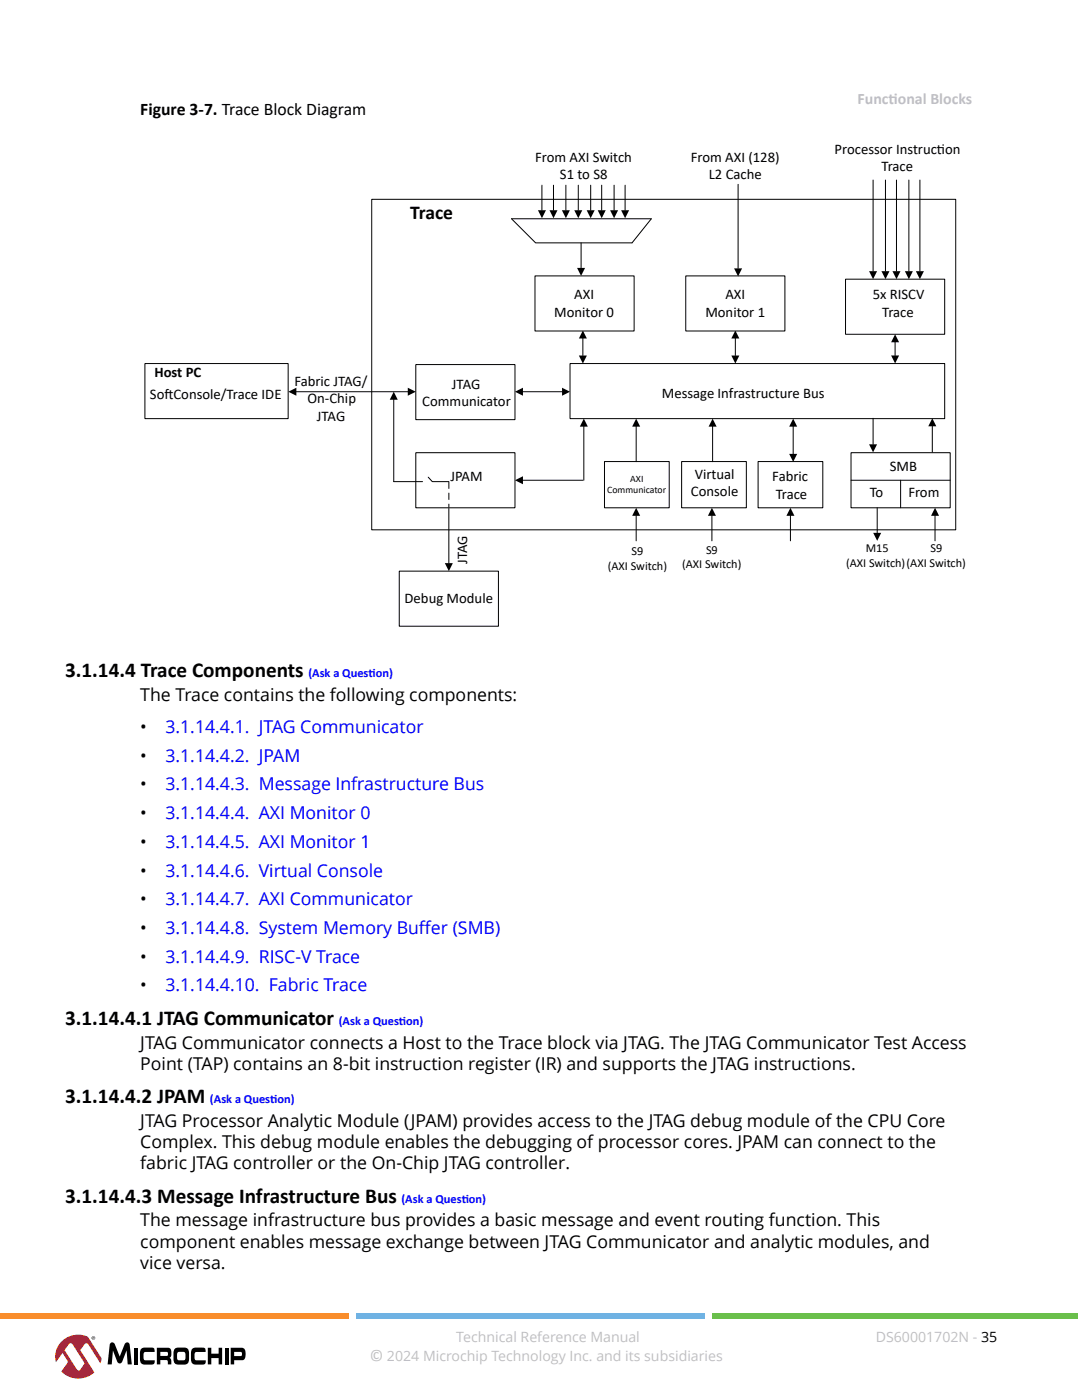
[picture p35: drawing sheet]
<svg xmlns="http://www.w3.org/2000/svg" width="216mm" height="279mm" viewBox="0 0 216 279" stroke-linecap="round" stroke-linejoin="round" font-family="sans-serif">
<defs><g id="words">
<g font-size="4.2">
<text x="13" y="135.1">3.1.14.4</text>
<text x="28.1" y="135.1">Trace Components</text>
<text x="13" y="204.6">3.1.14.4.1</text>
<text x="31.4" y="204.6">JTAG Communicator</text>
<text x="13" y="220.2">3.1.14.4.2</text>
<text x="31.4" y="220.2">JPAM</text>
<text x="13" y="240.1">3.1.14.4.3</text>
<text x="31.4" y="240.1">Message Infrastructure Bus</text>
</g>
<text font-size="3.9" x="81.8" y="43.7">Trace</text>
<g font-size="3.5">
<text x="28" y="23">Figure 3-7. Trace Block Diagram</text>
<text x="28" y="139.9">The Trace contains the following components:</text>
<text x="28" y="146.3">•</text>
<text x="28" y="152">•</text>
<text x="28" y="157.7">•</text>
<text x="28" y="163.5">•</text>
<text x="28" y="169.2">•</text>
<text x="28" y="174.9">•</text>
<text x="28" y="180.7">•</text>
<text x="28" y="186.4">•</text>
<text x="28" y="192.1">•</text>
<text x="28" y="197.9">•</text>
<text x="28" y="209.3">JTAG Communicator connects a Host to the Trace block via JTAG. The JTAG Communicator Test Access</text>
<text x="28" y="213.5">Point (TAP) contains an 8-bit instruction register (IR) and supports the JTAG instructions.</text>
<text x="28" y="224.9">JTAG Processor Analytic Module (JPAM) provides access to the JTAG debug module of the CPU Core</text>
<text x="28" y="233.4">fabric JTAG controller or the On-Chip JTAG controller.</text>
<text x="28" y="229.1">Complex. This debug module enables the debugging of processor cores. JPAM can connect to the</text>
<text x="28" y="244.7">The message infrastructure bus provides a basic message and event routing function. This</text>
<text x="28" y="249">component enables message exchange between JTAG Communicator and analytic modules, and</text>
<text x="28" y="253.2">vice versa.</text>
</g>
<g font-size="3.5" fill="#00f">
<text x="33" y="146.3">3.1.14.4.1. JTAG Communicator</text>
<text x="33" y="152">3.1.14.4.2. JPAM</text>
<text x="33" y="157.7">3.1.14.4.3. Message Infrastructure Bus</text>
<text x="33" y="163.5">3.1.14.4.4. AXI Monitor 0</text>
<text x="33" y="169.2">3.1.14.4.5. AXI Monitor 1</text>
<text x="33" y="174.9">3.1.14.4.6. Virtual Console</text>
<text x="33" y="180.7">3.1.14.4.7. AXI Communicator</text>
<text x="33" y="186.4">3.1.14.4.8. System Memory Buf</text>
<text x="83.6" y="186.4">fer (SMB)</text>
<text x="33" y="192.1">3.1.14.4.9. RISC-V Trace</text>
<text x="33" y="197.9">3.1.14.4.10. Fabric Trace</text>
</g>
<g font-size="3.2" fill="#c0c0c0">
<text x="171.1" y="20.8">Funct</text>
<text x="177.3" y="20.8">ional Blocks</text>
<text x="73.8" y="271.7">©</text>
</g>
<g font-size="2.9">
<text x="106.8" y="32.3">From AXI Switch</text>
<text x="111.7" y="35.8">S1 to S8</text>
<text x="137.8" y="32.3">From AXI (128)</text>
<text x="141.4" y="35.8">L2 Cache</text>
<text x="166.5" y="30.7">Processor Instruct</text>
<text x="175.9" y="34.2">Trace</text>
<text x="187" y="30.7">ion</text>
<text x="114.6" y="59.7">AXI</text>
<text x="144.7" y="59.7">AXI</text>
<text x="174.1" y="59.7">5x RISCV</text>
<text x="110.6" y="63.2">Monitor 0</text>
<text x="140.7" y="63.2">Monitor 1</text>
<text x="176" y="63.2">Trace</text>
<text x="30.8" y="75.3">Host PC</text>
<text x="58.7" y="77">Fabric JTAG/</text>
<text x="90.2" y="77.6">JTAG</text>
<text x="29.9" y="79.7">Sof</text>
<text x="32.8" y="79.7">tConsole/Trace IDE</text>
<text x="61.4" y="80.5">On-Chip</text>
<text x="84.3" y="81.1">Communicator</text>
<text x="132.1" y="79.3">Message Infrastructure Bus</text>
<text x="63.2" y="84">JTAG</text>
<text x="89.9" y="95.9">JPAM</text>
<text x="138.6" y="95.5">Virtual</text>
<text x="177.5" y="94">SMB</text>
<text x="137.9" y="99">Console</text>
<text x="154.1" y="96.1">Fabric</text>
<text x="154.8" y="99.6">Trace</text>
<text x="173.5" y="99.2">To</text>
<text x="181.3" y="99.2">From</text>
<text x="93.2" y="112.5" transform="rotate(-90 93.2 112.5)">JTAG</text>
<text x="80.7" y="120.4">Debug Module</text>
</g>
<g font-size="2.8" fill="#c0c0c0">
<text x="91" y="267.7">Technical Reference Manual</text>
<text x="174.8" y="267.7">DS60001702N - 35</text>
<text x="77.2" y="271.7">2024 Microchip Technology Inc. and its subsidiaries</text>
</g>
<g font-size="2.5" fill="#00f">
<text x="61.5" y="135.1">(Ask a Quest</text>
<text x="73.5" y="135.1">ion)</text>
<text x="67.6" y="204.6">(Ask a Quest</text>
<text x="79.6" y="204.6">ion)</text>
<text x="41.9" y="220.2">(Ask a Quest</text>
<text x="53.9" y="220.2">ion)</text>
<text x="80.1" y="240.1">(Ask a Quest</text>
<text x="92.1" y="240.1">ion)</text>
</g>
<g font-size="2.4">
<text x="121.3" y="113.7">(AXI Switch)</text>
<text x="126" y="110.8">S9</text>
<text x="136.1" y="113.4">(AXI Switch)</text>
<text x="140.9" y="110.5">S9</text>
<text x="168.8" y="113.2">(AXI Switch)(AXI Switch)</text>
<text x="172.8" y="110.2">M15</text>
<text x="185.7" y="110.2">S9</text>
</g>
<g font-size="2">
<text x="121.2" y="98.5">Communicator</text>
<text x="125.8" y="96.1">AXI</text>
</g>
</g></defs>
<g fill="none" stroke="#000" stroke-width=".2">
<path d="M74.2 39.8h116.5v65.9h-116.5zM108.1 37v5M110.4 37v5M112.9 37v5M115.4 37v5M117.9 37v5M120.1 37v5M122.5 37v5M124.7 37v5M147.3 36.8v16.8M174.2 35.9v18.2M176.7 35.9v18.2"/>
<path d="M178.9 35.9v18.2M181.4 35.9v18.2M183.6 35.9v18.2M102.1 43.7h27.9l-3.9 4.8h-19.2zM106.7 55.1h19.8v11h-19.8zM115.9 48.5v5M136.8 55.1h19.8v11h-19.8zM168.7 55.7h19.8v11h-19.8zM28.9 72.6h28.6v10.9h-28.6zM59 78.2h22.4M78.6 79.7v16.4h4.4M83 72.8h19.8v11h-19.8z"/>
<path d="M104.3 78.2h7.9M113.7 72.6h74.8v10.9h-74.8zM116.3 67.5v3.5M146.7 67.5v3.5M178.6 68.2v2.7M83 90.3h19.8v11h-19.8zM86.3 96.1h3.3M104.3 95.8h12M116.5 85.1v10.7M120.6 92.1h12.9v9.2h-12.9zM126.9 85.1v7M136 92.1h12.9v9.2h-12.9z"/>
<path d="M142.2 85.1v7M151.3 92.1h12.9v9.2h-12.9zM158.3 85.1v5.5M169.8 90.3h19.8v11h-19.8zM169.8 95.8h19.8M174.2 83.5v5.2M179.7 95.8v5.5M186 85v5.3M79.7 114h19.8v11h-19.8zM89.6 101.5v10.9M126.9 102.9v5M142.1 102.9v5"/>
<path d="M157.7 102.9v5M175 101.3v5M186.6 102.9v5"/>
</g>
<g fill="#000">
<path d="M107.3 42h1.6l-.8 1.6zM109.6 42h1.6l-.8 1.6zM112.1 42h1.6l-.8 1.6zM114.6 42h1.6l-.8 1.6zM115.1 53.5h1.6l-.8 1.6zM117.1 42h1.6l-.8 1.6zM119.3 42h1.6l-.8 1.6zM121.7 42h1.6l-.8 1.6zM123.9 42h1.6l-.8 1.6zM146.5 53.6h1.6l-.8 1.6zM173.4 54.1h1.6l-.8 1.6zM175.9 54.1h1.6l-.8 1.6z"/>
<path d="M178.1 54.1h1.6l-.8 1.6zM180.6 54.1h1.6l-.8 1.6zM182.8 54.1h1.6l-.8 1.6zM57.5 78.2l1.6-.8v1.6zM78.6 78.2l.8 1.6h-1.6zM81.4 77.4l1.6 .8-1.6 .8zM102.8 78.2l1.6-.8v1.6zM112.2 77.4l1.5 .8-1.5 .8zM116.3 66l.8 1.6h-1.6zM115.5 71h1.6l-.8 1.6zM146.7 66l.8 1.6h-1.6zM145.9 71h1.6l-.8 1.6z"/>
<path d="M178.6 66.7l.8 1.6h-1.6zM177.8 70.9h1.6l-.8 1.6zM102.8 95.8l1.6-.8v1.6zM116.5 83.5l.8 1.6h-1.6zM126.9 83.5l.8 1.6h-1.6zM142.2 83.5l.8 1.6h-1.6zM158.3 83.5l.8 1.6h-1.6zM157.5 90.6h1.6l-.8 1.6zM173.4 88.7h1.6l-.8 1.6zM186 83.5l.8 1.6h-1.6zM88.8 112.4h1.6l-.8 1.6zM126.9 101.3l.8 1.6h-1.6z"/>
<path d="M142.1 101.3l.8 1.6h-1.6zM157.7 101.3l.8 1.6h-1.6zM174.2 106.3h1.6l-.8 1.6zM186.6 101.3l.8 1.6h-1.6z"/>
</g>
<path d="M83 96.1h1.3M85.4 95.2l.9 .9M89.6 96.2v5" fill="none" stroke="#000" stroke-width=".2" stroke-dasharray="1.3 .9"/>
<g fill="#fff">
<path d="M13 131.8h15.1v4.4h-15.1z" fill-rule="evenodd"/>
<path d="M13 201.5h18.4v4.1h-18.4z" fill-rule="evenodd"/>
<path d="M13 217.1h18.4v4.1h-18.4z" fill-rule="evenodd"/>
<path d="M13 237h18.4v4h-18.4z" fill-rule="evenodd"/>
</g>
<g fill="#000">
<path d="M22.1 268a.56 .56 0 0 1 .8 .3l1 2.4 .9-2.4a.53 .53 0 0 1 .5-.4 .53 .53 0 0 1 .5 .3l.5 4.1h-.8l-.2-2.8-.9 2.2a.52 .52 0 0 1-.5 .4 .52 .52 0 0 1-.5-.4l-.9-2.2-.2 2.8h-.8l.4-3.9zM26.7 269h.8v3.3h-.8zM28.3 269.1l1.9-.2 .5 .2 .1 .7-2 .1-.1 .3-.1 .6 .2 .6 2.1 .1-.1 .6a3.1 3.1 0 0 1-2.5 .1 2.15 2.15 0 0 1-.4-2.1l.1-.5zM38.5 269.1l1.9-.2 .5 .2 .1 .7-2 .1-.2 .3v.6l.2 .6 2.1 .1-.1 .6a3.1 3.1 0 0 1-2.5 .1 3.1 3.1 0 0 1 0-3.1zM41.5 269h.7v1.2h1.4v-1.2h.7v3.3h-.7v-1.3h-1.4v1.3h-.7zM44.8 269h.8v3.3h-.8z"/>
<path d="M31.3 269v3.3h.7v-.9l1.4 .1 .1 .8h.7a1.01 1.01 0 0 0-.4-1.3 1.44 1.44 0 0 0 0-2zM32 269.8h1.4l.1 .7-.2 .1h-1.3z"/>
<path d="M35 269.1l1.7-.2a.93 .93 0 0 1 1 1.2 2.15 2.15 0 0 1-.4 2.1l-1.7 .1a.93 .93 0 0 1-1-1.2 2.15 2.15 0 0 1 .4-2zM35.4 270v1.3a1.55 1.55 0 0 0 1.4 .1l.2-.3v-.6a.49 .49 0 0 0-.4-.7h-.8z"/>
<path d="M46 269v3.3h.7v-.8h1.7a1.39 1.39 0 0 0 .6-1.8 .75 .75 0 0 0-.8-.7zM46.7 269.8h1.3a.47 .47 0 0 1 .3 .4 .47 .47 0 0 1-.2 .4h-1.4z"/>
</g>
<path d="M12.1 267.9a4.8 4.8 0 0 1 4.9-1.3l3.2 4.7a4.6 4.6 0 0 1-5.2 3.8 4.6 4.6 0 0 1-3.9-5.1l.2-.8z" fill="#fff"/>
<path d="M12.1 267.9a4.2 4.2 0 0 0-.9 4l1.3-1.9 .9 1.4a.55 .55 0 0 1-.1 .8l-1.1 1.5a4.8 4.8 0 0 0 6.6 .2l-2.8-4.4 .3-.4a1.55 1.55 0 0 1 1-1l.4 .3 2.3 3.7 .3-1-2.8-4.3a4.7 4.7 0 0 0-5.4 1.1zM13.7 268.3l.3-.2 .4 .1 2.4 3.7a1.28 1.28 0 0 1-.6 1.1l-.5 .5-.4-.2-2.4-3.9z" fill="#ed1c2e"/>
<path d="M18.3 267a.36 .36 0 0 1 .7 0 .36 .36 0 0 1-.7 0zM18.3 267a.3 .3 0 0 0 .6 0 .3 .3 0 0 0-.6 0zM18.5 266.8h.3v.4l-.2-.2-.1 .2zM18.6 266.9l.1 .1z" fill="#000"/>
<path d="M0 262h69.6v1.1h-69.6z" fill="#f98d2b"/>
<path d="M71 262h69.6v1.1h-69.6z" fill="#6fb2e3"/>
<path d="M142.1 262h72.9v1.1h-72.9z" fill="#6abf4b"/>
<use href="#words"/>
</svg>
